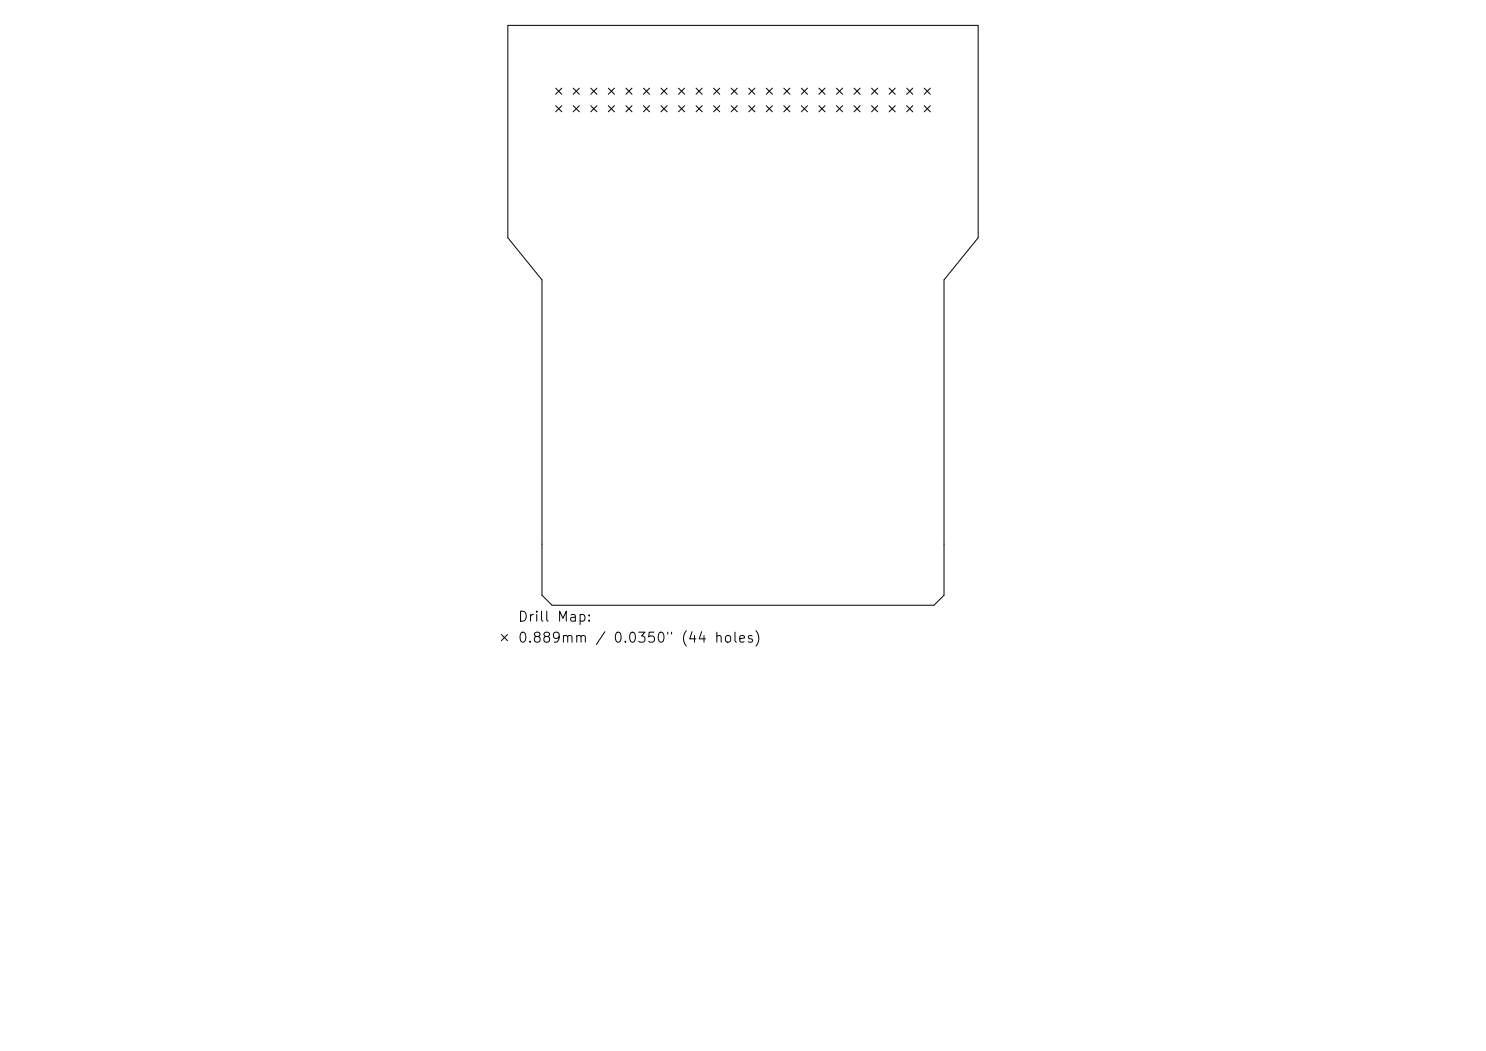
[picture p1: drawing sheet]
<svg xmlns="http://www.w3.org/2000/svg" width="297mm" height="210mm" viewBox="0 0 297 210" stroke-linecap="round" stroke-linejoin="round" font-family="sans-serif">
<defs><g id="words">
<g font-size="2">
<text x="103.4" y="124.7">Drill Map:</text>
<text x="103.4" y="128.9">0.889mm / 0.0350&quot; (44 holes)</text>
</g>
</g></defs>
<g fill="none" stroke="#000" stroke-width=".2">
<path d="M101.5 5.1h94v42.4l-6.8 8.4v63l-2 2h-76.4l-2-2v-63l-6.8-8.4zM111.1 17.6l1.2 1.2M112.3 17.6l-1.2 1.2M114.6 17.6l1.2 1.2M115.8 17.6l-1.2 1.2M118.1 17.6l1.2 1.2M119.3 17.6l-1.2 1.2M121.6 17.6l1.2 1.2M122.8 17.6l-1.2 1.2M125.1 17.6l1.2 1.2M126.3 17.6l-1.2 1.2M128.6 17.6l1.2 1.2"/>
<path d="M129.8 17.6l-1.2 1.2M132.1 17.6l1.2 1.2M133.3 17.6l-1.2 1.2M135.6 17.6l1.2 1.2M136.8 17.6l-1.2 1.2M139.1 17.6l1.2 1.2M140.3 17.6l-1.2 1.2M142.6 17.6l1.3 1.2M143.9 17.6l-1.3 1.2M146.1 17.6l1.3 1.2M147.4 17.6l-1.3 1.2M149.6 17.6l1.3 1.2"/>
<path d="M150.9 17.6l-1.3 1.2M153.1 17.6l1.3 1.2M154.4 17.6l-1.3 1.2M156.7 17.6l1.2 1.2M157.9 17.6l-1.2 1.2M160.2 17.6l1.2 1.2M161.4 17.6l-1.2 1.2M163.7 17.6l1.2 1.2M164.9 17.6l-1.2 1.2M167.2 17.6l1.2 1.2M168.4 17.6l-1.2 1.2M170.7 17.6l1.2 1.2"/>
<path d="M171.9 17.6l-1.2 1.2M174.2 17.6l1.2 1.2M175.4 17.6l-1.2 1.2M177.7 17.6l1.2 1.2M178.9 17.6l-1.2 1.2M181.2 17.6l1.2 1.2M182.4 17.6l-1.2 1.2M184.7 17.6l1.2 1.2M185.9 17.6l-1.2 1.2M111.1 21.1l1.2 1.2M112.3 21.1l-1.2 1.2M114.6 21.1l1.2 1.2"/>
<path d="M115.8 21.1l-1.2 1.2M118.1 21.1l1.2 1.2M119.3 21.1l-1.2 1.2M121.6 21.1l1.2 1.2M122.8 21.1l-1.2 1.2M125.1 21.1l1.2 1.2M126.3 21.1l-1.2 1.2M128.6 21.1l1.2 1.2M129.8 21.1l-1.2 1.2M132.1 21.1l1.2 1.2M133.3 21.1l-1.2 1.2M135.6 21.1l1.2 1.2"/>
<path d="M136.8 21.1l-1.2 1.2M139.1 21.1l1.2 1.2M140.3 21.1l-1.2 1.2M142.6 21.1l1.3 1.2M143.9 21.1l-1.3 1.2M146.1 21.1l1.3 1.2M147.4 21.1l-1.3 1.2M149.6 21.1l1.3 1.2M150.9 21.1l-1.3 1.2M153.1 21.1l1.3 1.2M154.4 21.1l-1.3 1.2M156.7 21.1l1.2 1.2"/>
<path d="M157.9 21.1l-1.2 1.2M160.2 21.1l1.2 1.2M161.4 21.1l-1.2 1.2M163.7 21.1l1.2 1.2M164.9 21.1l-1.2 1.2M167.2 21.1l1.2 1.2M168.4 21.1l-1.2 1.2M170.7 21.1l1.2 1.2M171.9 21.1l-1.2 1.2M174.2 21.1l1.2 1.2M175.4 21.1l-1.2 1.2M177.7 21.1l1.2 1.2"/>
<path d="M178.9 21.1l-1.2 1.2M181.2 21.1l1.2 1.2M182.4 21.1l-1.2 1.2M184.7 21.1l1.2 1.2M185.9 21.1l-1.2 1.2M100.2 126.8l1.2 1.2M101.4 126.8l-1.2 1.2"/>
</g>
<use href="#words"/>
</svg>
